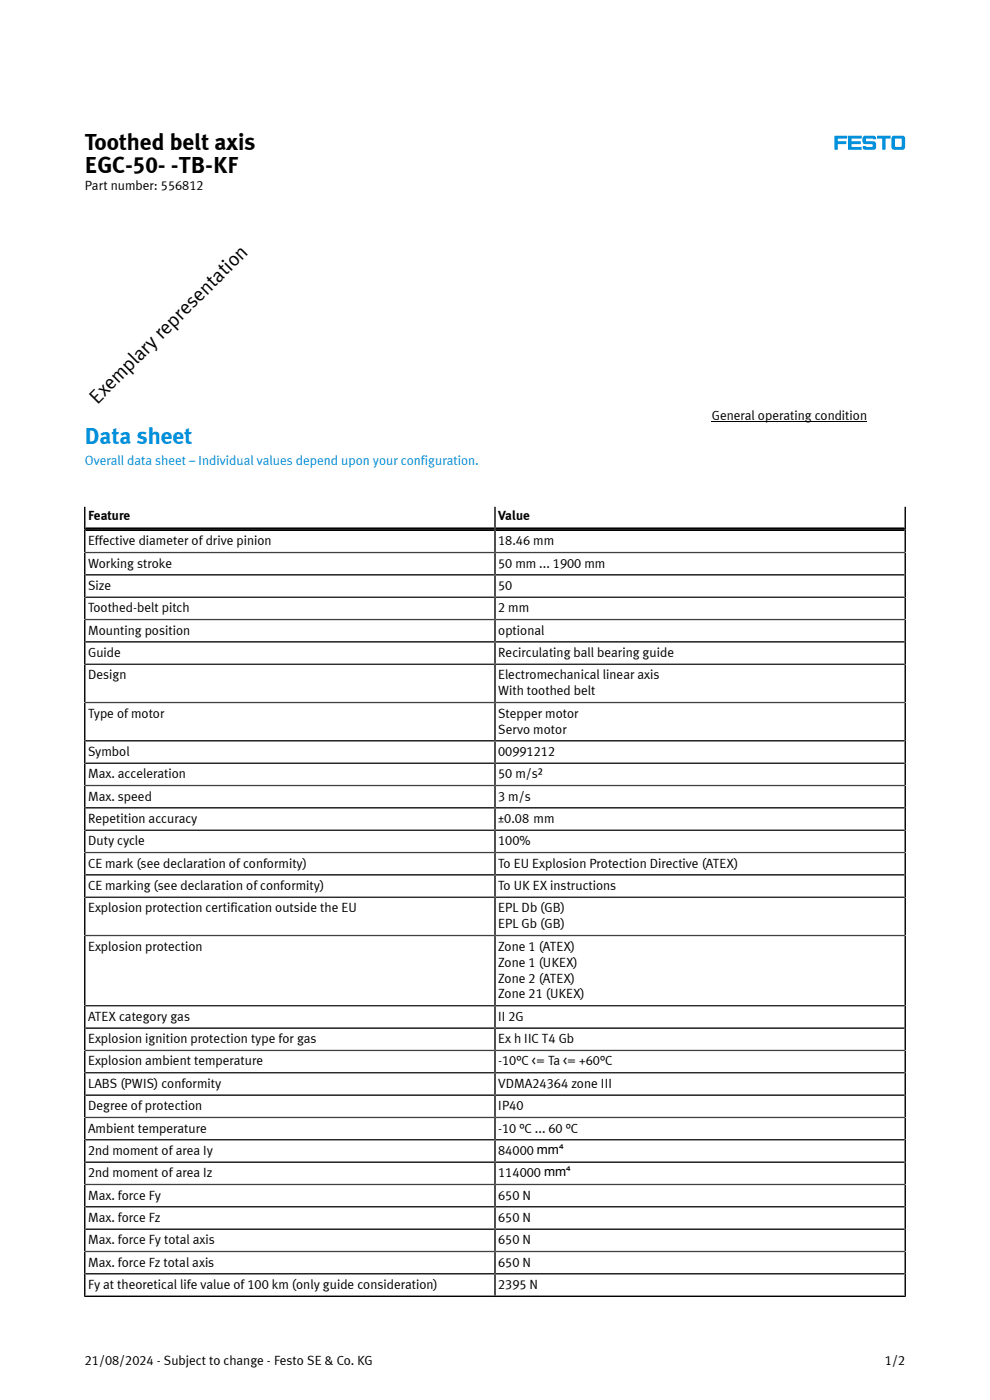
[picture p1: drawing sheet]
<svg xmlns="http://www.w3.org/2000/svg" width="210mm" height="297mm" viewBox="0 0 210 297" stroke-linecap="round" stroke-linejoin="round" font-family="sans-serif">
<defs><g id="words">
<g font-size="4.9">
<text x="18" y="31.8">Toothed belt axis</text>
<text x="18" y="36.7">EGC-50- -TB-KF</text>
</g>
<text font-size="4.9" fill="#0091dc" x="18" y="94.1">Data sheet</text>
<text font-size="4.2" x="20.7" y="85.9" transform="rotate(-45 20.7 85.9)">Exemplary representation</text>
<g font-size="2.8">
<text x="18" y="40.4">Part number: 556812</text>
<text x="151" y="89.2">General operating condition</text>
<text x="18.7" y="110.4">Feature</text>
<text x="105.7" y="110.4">Value</text>
<text x="18.7" y="115.7">Effective diameter of drive pinion</text>
<text x="105.7" y="115.7">18.46 mm</text>
<text x="18.7" y="120.4">Working stroke</text>
<text x="18.7" y="125.2">Size</text>
<text x="105.7" y="120.4">50 mm ... 1900 mm</text>
<text x="105.7" y="125.2">50</text>
<text x="18.7" y="129.9">Toothed-belt pitch</text>
<text x="105.7" y="129.9">2 mm</text>
<text x="18.7" y="134.6">Mounting position</text>
<text x="105.7" y="134.6">optional</text>
<text x="18.7" y="139.4">Guide</text>
<text x="105.7" y="139.4">Recirculating ball bearing guide</text>
<text x="18.7" y="144.1">Design</text>
<text x="105.7" y="144.1">Electromechanical linear axis</text>
<text x="105.7" y="147.5">With toothed belt</text>
<text x="18.7" y="152.2">Type of motor</text>
<text x="105.7" y="152.2">Stepper motor</text>
<text x="105.7" y="155.6">Servo motor</text>
<text x="18.7" y="160.4">Symbol</text>
<text x="105.7" y="160.4">00991212</text>
<text x="18.7" y="165.1">Max. acceleration</text>
<text x="105.7" y="165.1">50 m/s²</text>
<text x="18.7" y="169.8">Max. speed</text>
<text x="105.7" y="169.8">3 m/s</text>
<text x="18.7" y="174.6">Repetition accuracy</text>
<text x="18.7" y="179.3">Duty cycle</text>
<text x="105.7" y="174.6">±0.08 mm</text>
<text x="105.7" y="179.3">100%</text>
<text x="18.7" y="184.1">CE mark (see declaration of conformity)</text>
<text x="105.7" y="184.1">To EU Explosion Protection Directive (ATEX)</text>
<text x="18.7" y="188.8">CE marking (see declaration of conformity)</text>
<text x="105.7" y="188.8">To UK EX instructions</text>
<text x="18.7" y="193.5">Explosion protection certification outside the EU</text>
<text x="105.7" y="193.5">EPL Db (GB)</text>
<text x="105.7" y="196.9">EPL Gb (GB)</text>
<text x="18.7" y="201.7">Explosion protection</text>
<text x="105.7" y="201.7">Zone 1 (ATEX)</text>
<text x="105.7" y="205">Zone 1 (UKEX)</text>
<text x="105.7" y="208.4">Zone 2 (ATEX)</text>
<text x="105.7" y="211.8">Zone 21 (UKEX)</text>
<text x="18.7" y="216.6">ATEX category gas</text>
<text x="18.7" y="221.3">Explosion ignition protection type for gas</text>
<text x="105.7" y="216.6">II 2G</text>
<text x="105.7" y="221.3">Ex h IIC T4 Gb</text>
<text x="18.7" y="226">Explosion ambient temperature</text>
<text x="105.7" y="226">-10°C &lt;= Ta &lt;= +60°C</text>
<text x="18.7" y="230.8">LABS (PWIS) conformity</text>
<text x="105.7" y="230.8">VDMA24364 zone III</text>
<text x="18.7" y="235.5">Degree of protection</text>
<text x="105.7" y="235.5">IP40</text>
<text x="18.7" y="240.3">Ambient temperature</text>
<text x="18.7" y="245">2nd moment of area Iy</text>
<text x="105.7" y="240.3">-10 °C ... 60 °C</text>
<text x="105.7" y="245">84000 mm⁴</text>
<text x="18.7" y="249.7">2nd moment of area Iz</text>
<text x="105.7" y="249.7">114000 mm⁴</text>
<text x="18.7" y="254.5">Max. force Fy</text>
<text x="105.7" y="254.5">650 N</text>
<text x="18.7" y="259.2">Max. force Fz</text>
<text x="18.7" y="264">Max. force Fy total axis</text>
<text x="105.7" y="259.2">650 N</text>
<text x="105.7" y="264">650 N</text>
<text x="18.7" y="268.7">Max. force Fz total axis</text>
<text x="105.7" y="268.7">650 N</text>
<text x="18.7" y="273.4">Fy at theoretical life value of 100 km (only guide consideration)</text>
<text x="105.7" y="273.4">2395 N</text>
<text x="18" y="289.5">21/08/2024 - Subject to change - Festo SE &amp; Co. KG</text>
<text x="187.7" y="289.5">1/2</text>
</g>
<text font-size="2.8" fill="#0091dc" x="18" y="98.6">Overall data sheet – Individual values depend upon your configuration.</text>
</g></defs>
<path d="M189.9 29.4h1.3v1.7h-1.3zM186.1 28.8h2.8v.5l-1.1 .2v2.2h-.7v-2.3l-1-.1zM183.2 28.9a1.05 1.05 0 0 0 .3 1.7h1.5l.1 .4-.1 .2h-1.2l-.2-.2-.6 .1a.6 .6 0 0 0 .5 .7l2.1-.1a1.05 1.05 0 0 0-.3-1.7h-1.4l-.2-.4 .2-.2h1.1l.2 .2 .7-.1a.6 .6 0 0 0-.6-.7zM179.9 28.8h2.9l-.1 .6-2.1 .1 .1 .5 1.9 .1-.1 .5h-1.9v.5l2.1 .1 .1 .5h-2.9zM177 28.8l2.7 .1-.1 .5h-1.9v.5l1.7 .1 .1 .5-1.8 .1-.1 1.2-.6-.1zM189.4 28.9l2.1-.1 .2 .1 .3 .5v1.8l-.3 .5-2 .1a.56 .56 0 0 1-.6-.6v-1.8z" fill-rule="evenodd" fill="#0091dc"/>
<path d="M151 89.5h32.9" fill="none" stroke="#000" stroke-width=".21"/>
<g fill="none" stroke="#000" stroke-width=".35">
<path d="M18 117.2h174M18 107.5v167.7M105 107.5v167.5M192 107.5v167.7M18 122h174M18 126.7h174M18 131.4h174M18 136.2h174M18 140.9h174M18 149h174M18 157.2h174M18 161.9h174"/>
<path d="M18 166.6h174M18 171.4h174M18 176.1h174M18 180.9h174M18 185.6h174M18 190.3h174M18 198.5h174M18 213.4h174M18 218.1h174M18 222.8h174M18 227.6h174M18 232.3h174"/>
<path d="M18 237.1h174M18 241.8h174M18 246.5h174M18 251.3h174M18 256h174M17.8 275h174.4M18 260.8h174M18 265.5h174M18 270.2h174"/>
</g>
<path d="M18 112.3h174" fill="none" stroke="#000" stroke-width=".8" stroke-linecap="butt"/>
<use href="#words"/>
</svg>
